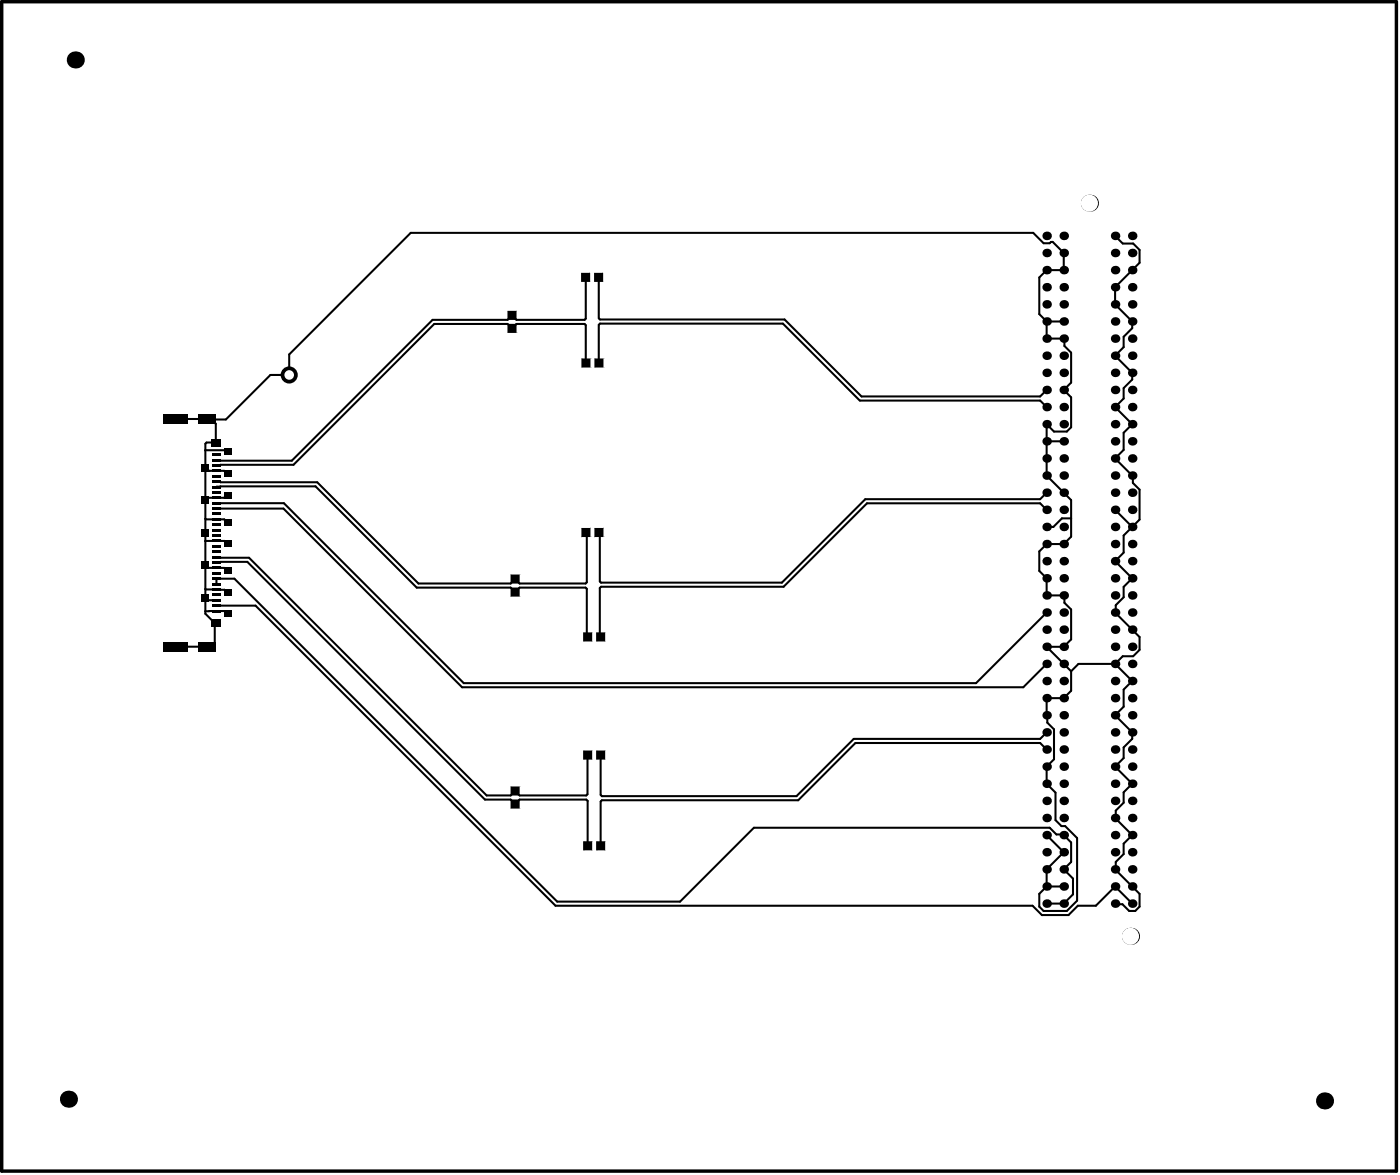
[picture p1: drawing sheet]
<svg xmlns="http://www.w3.org/2000/svg" width="346mm" height="290mm" viewBox="0 0 346 290" stroke-linecap="round" stroke-linejoin="round" font-family="sans-serif">
<path d="M.4 .4h344.4v288.6h-344.4z" fill="none" stroke="#000" stroke-width=".84"/>
<g fill="none" stroke="#000" stroke-width=".51">
<path d="M275.4 58.2l1.9 1.9h2.5l1.6 1.6v3.1l-6 6.1v4.2l4.2 4.2v1.7l-2.1 2.1v2.6l-2.1 2.1 4.2 4.2v1.7l-2.1 2.1v2.6l-2.1 2.1 4.2 4.2-2.1 2.1v4.2l-2.1 2.1 4.4 4.4v1.7l1.6 1.6v7.4l-3.9 4v4.2l-2.1 2.1 4.2 4.2-2.1 2.1v2.6l-2 2v1.6l-.1 .2 6 6v3.2l-1.6 1.6h-2.5l-1.9 1.8M144.6 68.5l.1 10.1-.3 .3h-16.9l-1.1-1.1-1.1 1.1h-18.5l-34.7 34.8h-17.7l-.9-.2M147.8 68.5l.1 10.1 .3 .3h45.5l19 18.9h44.2l1.6-1.6M258.5 79.3l-1.9-1.8v-9l1.9-1.8h4.2v-4.3l-2.7-2.7h-.5l-.3 .3h-1.5l-2.5-2.5h-153.8l-30 30v5h-4.6l-11 11h-3.6M258.5 79.3v4.3h4.2l.2 .1v1.7l1.6 1.6v7.4l-1.8 1.8 1.8 1.9v7.3l-1.1 1.1h-3.1l-1.8-1.8v12.7l6 6v9.1l-1.8 1.8h-4.2l-1.9 1.8v4.8l1.9 1.8v4.2h4.2l.2 .2v1.7l1.6 1.6v7.4l-1.8 1.8h-4.2l6 6.1M258.5 79.3h4.2M144.7 89.6v-9.4l-.3-.3h-16.9l-1.1 1.1-1.1-1.1h-18.1l-34.7 34.8h-18.1l-.9 .2M147.9 89.6v-9.4l.3-.3h45.1l19 19h44.6l1.6 1.6M43.4 103.4l8.8 .1M50.7 115.5l.7 .7h4l.6 .7h.3M50.7 111.1h5.1l.5 .4M51.7 116.2h.1"/>
<path d="M52.2 103.5l1.1 1.1v4.6h-2.3l-.3 .3v42l2.3 2.3M53.5 118.9l.9 .1h23.9l25 25h22.8l1.1-1.1 1.1 1.1h16.3l.3-.3v-12.1l-.2-.2M258.5 108.9h4.2M50.7 128l.2 .2h4.5l.6 .6h.3M50.7 133.5h4.7l.6 .7h.3M50.7 139.5l.7 .6 4 .1 .6 .6h.3M53.5 124.2h16.6l44.4 44.4h126.5l17.5-17.4M53.5 125.5h16.5l44.1 44.1h138.6l5.8-5.8M53.5 120.2l.9-.2h23.5l25 25h23.2l1.1 1.1 1.1-1.1h16.3l.3 .3v11.7l.2 .2M53.5 138.8l.9-.1h6.7l58.7 58.6h6.3l1.1 1.1 1.1-1.1h16.5l.3 .4v11M53.5 137.5l.9 .2h7.1l58.7 58.6h5.9l1.1-1.1 1.1 1.1h16.5l.3-.3v-9.7M56.3 122.2h-.3l-.6 .7h-4l-.7 .6"/>
<path d="M258.5 125.8l-1.6-1.6h-42.8l-20.6 20.6h-45.1l-.3 .3v11.9l.2 .2M258.5 121.6l-1.6 1.6h-43.2l-20.6 20.6h-44.7l-.3-.3v-11.9l-.2-.2M264.5 127.9h-2.3l-2.1 2.1h-1.6M275.4 125.8l4.2 4.2M50.7 150.9l4.7-.1 .6 .7h.3M50.7 145.4l4.8 .2 .5 .5h.3M50.7 147.5l.7 .6h2.1M51.7 150.8l-.1 .1M53 153.8v4.9l-.9 .9h-8.7M53 153.8h.1M53.5 140.1v.1M53.5 149.5h9.6l74.1 74h117.8l2.3 2.3h6.6l2.3-2.3h4.4l4.8-4.7 4.2 4.2"/>
<path d="M53.5 144.1v-1.3h4.4l79.7 79.7h30.3l18.3-18.2h73l1.7 1.6h1.6l2 2v4.8l-1.8 1.9 2.3 2.2v3.9l-2.3 2.3h-4.2M264.5 165.7v4.8l-1.8 1.8h-4.2l.1 6 1.7 1.7v7.4l-1.8 1.8v4.2l2.2 2.2v6.8l1.4 1.5h.9l3 2.9v15.5l-2.6 2.5h-5.7l-1.1-1v-3.2l1.9-1.8M275.4 163.8l4.2 4.3-2.1 2.1v4.2l-2.1 2.1 4.2 4.2v1.6l-2.1 2.2v2.6l-2.1 2.1 4.2 4.2-2.1 2.1v2.6l-2 2v1.6l-.1 .2 4.2 4.2-2.1 2.1v2.6l-2 1.9v1.7l-.1 .2 6 6v3.2l-1.1 1h-1.5l-1.6-1.6h-1.7l-.1-.2M275.4 163.8h-9.1l-1.8 1.9M258.5 180.7l-1.6 1.7h-46.1l-14.1 14.1h-48.1l-.3-.3v-9.9M258.5 185l-1.6-1.6h-45.7l-14.1 14.1h-48.5l-.3 .3v10.9M258.5 206.1l4.2 4.2-4.2 4.3v4.2M258.5 218.8h4.2"/>
</g>
<circle cx="71.4" cy="92.5" r="2.11" fill="#000"/>
<circle cx="71.4" cy="92.5" r="1.18" fill="#fff"/>
<circle cx="338.5" cy="6.8" r="2.11" fill="#000"/>
<circle cx="338.5" cy="6.8" r="3.3" fill="#fff"/>
<circle cx="338.1" cy="281.8" r="2.11" fill="#000"/>
<circle cx="338.1" cy="281.8" r="3.3" fill="#fff"/>
<circle cx="7.6" cy="281.8" r="2.11" fill="#000"/>
<circle cx="7.6" cy="281.8" r="3.3" fill="#fff"/>
<circle cx="7.2" cy="6.8" r="2.11" fill="#000"/>
<circle cx="7.2" cy="6.8" r="3.3" fill="#fff"/>
<circle cx="279.2" cy="231.1" r="2.11" fill="#000"/>
<circle cx="279.2" cy="231.1" r="2.11" fill="#fff"/>
<circle cx="269" cy="50.1" r="2.11" fill="#000"/>
<circle cx="269" cy="50.1" r="2.11" fill="#fff"/>
<g fill="#000">
<circle cx="18.6" cy="14.8" r="2.11"/>
<circle cx="258.5" cy="58.2" r="1.06"/>
<circle cx="262.7" cy="58.2" r="1.06"/>
<circle cx="275.4" cy="58.2" r="1.06"/>
<circle cx="279.6" cy="58.2" r="1.06"/>
<circle cx="258.5" cy="62.4" r="1.06"/>
<circle cx="258.5" cy="66.7" r="1.06"/>
<circle cx="258.5" cy="75.1" r="1.06"/>
<circle cx="258.5" cy="79.3" r="1.06"/>
<circle cx="258.5" cy="70.9" r="1.06"/>
<circle cx="262.7" cy="79.3" r="1.06"/>
<circle cx="262.7" cy="62.4" r="1.06"/>
<circle cx="262.7" cy="66.7" r="1.06"/>
<circle cx="262.7" cy="70.9" r="1.06"/>
<circle cx="262.7" cy="75.1" r="1.06"/>
<circle cx="275.4" cy="66.7" r="1.06"/>
<circle cx="275.4" cy="75.1" r="1.06"/>
<circle cx="275.4" cy="70.9" r="1.06"/>
<circle cx="275.4" cy="79.3" r="1.06"/>
<circle cx="275.4" cy="62.4" r="1.06"/>
<circle cx="279.6" cy="66.7" r="1.06"/>
<circle cx="279.6" cy="79.3" r="1.06"/>
<circle cx="279.6" cy="75.1" r="1.06"/>
<circle cx="279.6" cy="70.9" r="1.06"/>
<circle cx="279.6" cy="62.4" r="1.06"/>
<circle cx="258.5" cy="96.2" r="1.06"/>
<circle cx="258.5" cy="83.6" r="1.06"/>
<circle cx="258.5" cy="92" r="1.06"/>
<circle cx="258.5" cy="87.8" r="1.06"/>
<circle cx="262.7" cy="83.6" r="1.06"/>
<circle cx="262.7" cy="87.8" r="1.06"/>
<circle cx="262.7" cy="92" r="1.06"/>
<circle cx="262.7" cy="96.2" r="1.06"/>
<circle cx="275.4" cy="92" r="1.06"/>
<circle cx="275.4" cy="83.6" r="1.06"/>
<circle cx="275.4" cy="96.2" r="1.06"/>
<circle cx="275.4" cy="87.8" r="1.06"/>
<circle cx="279.6" cy="83.6" r="1.06"/>
<circle cx="279.6" cy="92" r="1.06"/>
<circle cx="279.6" cy="87.8" r="1.06"/>
<circle cx="279.6" cy="96.2" r="1.06"/>
<circle cx="258.5" cy="117.4" r="1.06"/>
<circle cx="258.5" cy="113.1" r="1.06"/>
<circle cx="258.5" cy="104.7" r="1.06"/>
<circle cx="258.5" cy="108.9" r="1.06"/>
<circle cx="258.5" cy="100.5" r="1.06"/>
<circle cx="262.7" cy="104.7" r="1.06"/>
<circle cx="262.7" cy="113.1" r="1.06"/>
<circle cx="262.7" cy="117.4" r="1.06"/>
<circle cx="262.7" cy="100.5" r="1.06"/>
<circle cx="262.7" cy="108.9" r="1.06"/>
<circle cx="275.4" cy="104.7" r="1.06"/>
<circle cx="275.4" cy="113.1" r="1.06"/>
<circle cx="275.4" cy="117.4" r="1.06"/>
<circle cx="275.4" cy="100.5" r="1.06"/>
<circle cx="275.4" cy="108.9" r="1.06"/>
<circle cx="279.6" cy="108.9" r="1.06"/>
<circle cx="279.6" cy="104.7" r="1.06"/>
<circle cx="279.6" cy="117.4" r="1.06"/>
<circle cx="279.6" cy="113.1" r="1.06"/>
<circle cx="279.6" cy="100.5" r="1.06"/>
<circle cx="258.5" cy="138.5" r="1.06"/>
<circle cx="258.5" cy="134.3" r="1.06"/>
<circle cx="258.5" cy="130" r="1.06"/>
<circle cx="258.5" cy="121.6" r="1.06"/>
<circle cx="258.5" cy="125.8" r="1.06"/>
<circle cx="262.7" cy="130" r="1.06"/>
<circle cx="262.7" cy="134.3" r="1.06"/>
<circle cx="262.7" cy="138.5" r="1.06"/>
<circle cx="262.7" cy="121.6" r="1.06"/>
<circle cx="262.7" cy="125.8" r="1.06"/>
<circle cx="275.4" cy="125.8" r="1.06"/>
<circle cx="275.4" cy="134.3" r="1.06"/>
<circle cx="275.4" cy="138.5" r="1.06"/>
<circle cx="275.4" cy="121.6" r="1.06"/>
<circle cx="275.4" cy="130" r="1.06"/>
<circle cx="279.6" cy="138.5" r="1.06"/>
<circle cx="279.6" cy="134.3" r="1.06"/>
<circle cx="279.6" cy="130" r="1.06"/>
<circle cx="279.6" cy="125.8" r="1.06"/>
<circle cx="279.6" cy="121.6" r="1.06"/>
<circle cx="258.5" cy="146.9" r="1.06"/>
<circle cx="258.5" cy="155.4" r="1.06"/>
<circle cx="258.5" cy="159.6" r="1.06"/>
<circle cx="258.5" cy="142.7" r="1.06"/>
<circle cx="258.5" cy="151.2" r="1.06"/>
<circle cx="262.7" cy="151.2" r="1.06"/>
<circle cx="262.7" cy="159.6" r="1.06"/>
<circle cx="262.7" cy="155.4" r="1.06"/>
<circle cx="262.7" cy="142.7" r="1.06"/>
<circle cx="262.7" cy="146.9" r="1.06"/>
<circle cx="275.4" cy="146.9" r="1.06"/>
<circle cx="275.4" cy="142.7" r="1.06"/>
<circle cx="275.4" cy="159.6" r="1.06"/>
<circle cx="275.4" cy="155.4" r="1.06"/>
<circle cx="275.4" cy="151.2" r="1.06"/>
<circle cx="279.6" cy="151.2" r="1.06"/>
<circle cx="279.6" cy="142.7" r="1.06"/>
<circle cx="279.6" cy="155.4" r="1.06"/>
<circle cx="279.6" cy="159.6" r="1.06"/>
<circle cx="279.6" cy="146.9" r="1.06"/>
<circle cx="258.5" cy="168.1" r="1.06"/>
<circle cx="258.5" cy="172.3" r="1.06"/>
<circle cx="258.5" cy="176.5" r="1.06"/>
<circle cx="258.5" cy="163.8" r="1.06"/>
<circle cx="262.7" cy="163.8" r="1.06"/>
<circle cx="262.7" cy="176.5" r="1.06"/>
<circle cx="262.7" cy="172.3" r="1.06"/>
<circle cx="262.7" cy="168.1" r="1.06"/>
<circle cx="275.4" cy="176.5" r="1.06"/>
<circle cx="275.4" cy="172.3" r="1.06"/>
<circle cx="275.4" cy="168.1" r="1.06"/>
<circle cx="275.4" cy="163.8" r="1.06"/>
<circle cx="279.6" cy="168.1" r="1.06"/>
<circle cx="279.6" cy="163.8" r="1.06"/>
<circle cx="279.6" cy="172.3" r="1.06"/>
<circle cx="279.6" cy="176.5" r="1.06"/>
<circle cx="258.5" cy="189.2" r="1.06"/>
<circle cx="258.5" cy="185" r="1.06"/>
<circle cx="258.5" cy="193.4" r="1.06"/>
<circle cx="258.5" cy="180.7" r="1.06"/>
<circle cx="258.5" cy="197.7" r="1.06"/>
<circle cx="262.7" cy="193.4" r="1.06"/>
<circle cx="262.7" cy="185" r="1.06"/>
<circle cx="262.7" cy="197.7" r="1.06"/>
<circle cx="262.7" cy="189.2" r="1.06"/>
<circle cx="262.7" cy="180.7" r="1.06"/>
<circle cx="275.4" cy="189.2" r="1.06"/>
<circle cx="275.4" cy="197.7" r="1.06"/>
<circle cx="275.4" cy="193.4" r="1.06"/>
<circle cx="275.4" cy="185" r="1.06"/>
<circle cx="275.4" cy="180.7" r="1.06"/>
<circle cx="279.6" cy="189.2" r="1.06"/>
<circle cx="279.6" cy="180.7" r="1.06"/>
<circle cx="279.6" cy="185" r="1.06"/>
<circle cx="279.6" cy="197.7" r="1.06"/>
<circle cx="279.6" cy="193.4" r="1.06"/>
<circle cx="258.5" cy="201.9" r="1.06"/>
<circle cx="258.5" cy="206.1" r="1.06"/>
<circle cx="258.5" cy="210.3" r="1.06"/>
<circle cx="258.5" cy="218.8" r="1.06"/>
<circle cx="258.5" cy="214.6" r="1.06"/>
<circle cx="262.7" cy="218.8" r="1.06"/>
<circle cx="262.7" cy="214.6" r="1.06"/>
<circle cx="262.7" cy="206.1" r="1.06"/>
<circle cx="262.7" cy="201.9" r="1.06"/>
<circle cx="262.7" cy="210.3" r="1.06"/>
<circle cx="275.4" cy="210.3" r="1.06"/>
<circle cx="275.4" cy="201.9" r="1.06"/>
<circle cx="275.4" cy="218.8" r="1.06"/>
<circle cx="275.4" cy="214.6" r="1.06"/>
<circle cx="275.4" cy="206.1" r="1.06"/>
<circle cx="279.6" cy="218.8" r="1.06"/>
<circle cx="279.6" cy="201.9" r="1.06"/>
<circle cx="279.6" cy="214.6" r="1.06"/>
<circle cx="279.6" cy="206.1" r="1.06"/>
<circle cx="279.6" cy="210.3" r="1.06"/>
<circle cx="258.5" cy="223" r="1.06"/>
<circle cx="262.7" cy="223" r="1.06"/>
<circle cx="275.4" cy="223" r="1.06"/>
<circle cx="279.6" cy="223" r="1.06"/>
<circle cx="16.9" cy="271.3" r="2.11"/>
<circle cx="327.1" cy="271.7" r="2.11"/>
</g>
<g fill="#000">
<path d="M125.4 76.7l2.2 .1-.1 2.2-2.2-.1z" fill-rule="evenodd"/>
<path d="M143.5 67.4l2.2-.1v2.2l-2.2 .1z" fill-rule="evenodd"/>
<path d="M146.7 67.4l2.2-.1v2.2l-2.1 .1z" fill-rule="evenodd"/>
<path d="M125.4 79.9l2.2 .1-.1 2.2-2.2-.1z" fill-rule="evenodd"/>
<path d="M143.6 88.5h2.2v2.2l-2.2-.1z" fill-rule="evenodd"/>
<path d="M146.8 88.5h2.2v2.2l-2.2-.1z" fill-rule="evenodd"/>
<path d="M40.3 102.2h6.2v2.4h-6.2z" fill-rule="evenodd"/>
<path d="M49.8 114.6h1.8v1.8h-1.8z" fill-rule="evenodd"/>
<path d="M49 102.2h4.3v2.4h-4.3z" fill-rule="evenodd"/>
<path d="M52.5 111.9h2v.6h-2z" fill-rule="evenodd"/>
<path d="M52.5 113.2h2v.7h-2z" fill-rule="evenodd"/>
<path d="M52.5 114.5h2v.7h-2z" fill-rule="evenodd"/>
<path d="M52.5 115.9h2v.6h-2z" fill-rule="evenodd"/>
<path d="M52.5 117.2h2v.7h-2z" fill-rule="evenodd"/>
<path d="M52.5 118.5h2v.7h-2z" fill-rule="evenodd"/>
<path d="M52.5 119.9h2v.6h-2z" fill-rule="evenodd"/>
<path d="M52.1 108.3h2.4v1.8h-2.4z" fill-rule="evenodd"/>
<path d="M55.3 110.8h1.9v1.5h-1.9z" fill-rule="evenodd"/>
<path d="M55.3 116.1h1.9v1.5h-1.9z" fill-rule="evenodd"/>
<path d="M49.8 130.6h1.8v1.8h-1.8z" fill-rule="evenodd"/>
<path d="M49.8 138.6h1.8v1.8h-1.8z" fill-rule="evenodd"/>
<path d="M49.8 122.6h1.8v1.8h-1.8z" fill-rule="evenodd"/>
<path d="M52.5 121.2h2v.7h-2z" fill-rule="evenodd"/>
<path d="M52.5 122.5h2v.7h-2z" fill-rule="evenodd"/>
<path d="M52.5 123.9h2v.6h-2z" fill-rule="evenodd"/>
<path d="M52.5 125.2h2v.6h-2z" fill-rule="evenodd"/>
<path d="M52.5 126.5h2v.7h-2z" fill-rule="evenodd"/>
<path d="M52.5 127.8h2v.7h-2z" fill-rule="evenodd"/>
<path d="M52.5 129.2h2v.6h-2z" fill-rule="evenodd"/>
<path d="M52.5 133.2h2v.6h-2z" fill-rule="evenodd"/>
<path d="M52.5 130.5h2v.7h-2z" fill-rule="evenodd"/>
<path d="M52.5 134.5h2v.7h-2z" fill-rule="evenodd"/>
<path d="M52.5 135.8h2v.7h-2z" fill-rule="evenodd"/>
<path d="M52.5 137.2h2v.6h-2z" fill-rule="evenodd"/>
<path d="M52.5 138.5h2v.7h-2z" fill-rule="evenodd"/>
<path d="M52.5 139.8h2v.7h-2z" fill-rule="evenodd"/>
<path d="M52.5 131.8h2v.7h-2z" fill-rule="evenodd"/>
<path d="M55.3 133.4h1.9v1.5h-1.9z" fill-rule="evenodd"/>
<path d="M55.3 128.1h1.9v1.5h-1.9z" fill-rule="evenodd"/>
<path d="M55.3 121.4h1.9v1.5h-1.9z" fill-rule="evenodd"/>
<path d="M143.6 130.4l2.2-.1v2.2h-2.2z" fill-rule="evenodd"/>
<path d="M146.8 130.4l2.2-.1v2.2h-2.2z" fill-rule="evenodd"/>
<path d="M40.3 158.4h6.2v2.4h-6.2z" fill-rule="evenodd"/>
<path d="M49.8 146.6h1.8v1.8h-1.8z" fill-rule="evenodd"/>
<path d="M49 158.4h4.3v2.4h-4.3z" fill-rule="evenodd"/>
<path d="M52.5 150.5h2v.6h-2z" fill-rule="evenodd"/>
<path d="M52.5 146.5h2v.6h-2z" fill-rule="evenodd"/>
<path d="M52.5 147.8h2v.7h-2z" fill-rule="evenodd"/>
<path d="M52.5 149.1h2v.7h-2z" fill-rule="evenodd"/>
<path d="M52.1 152.9h2.4v1.8h-2.4z" fill-rule="evenodd"/>
<path d="M52.5 141.2h2v.6h-2z" fill-rule="evenodd"/>
<path d="M52.5 142.5h2v.6h-2z" fill-rule="evenodd"/>
<path d="M52.5 143.8h2v.7h-2z" fill-rule="evenodd"/>
<path d="M52.5 145.1h2v.7h-2z" fill-rule="evenodd"/>
<path d="M55.3 150.7h1.9v1.5h-1.9z" fill-rule="evenodd"/>
<path d="M55.3 145.4h1.9v1.5h-1.9z" fill-rule="evenodd"/>
<path d="M55.3 140.1h1.9v1.5h-1.9z" fill-rule="evenodd"/>
<path d="M126.1 141.8h2.2v2.2h-2.2z" fill-rule="evenodd"/>
<path d="M126.1 145l2.2 .1v2.1h-2.2z" fill-rule="evenodd"/>
<path d="M144.1 156.1h2.1v2.2h-2.2z" fill-rule="evenodd"/>
<path d="M147.2 156.1h2.2v2.2h-2.1z" fill-rule="evenodd"/>
<path d="M126.1 194.2l2.2-.1v2.2h-2.2z" fill-rule="evenodd"/>
<path d="M126.1 197.4l2.2-.1v2.2h-2.2z" fill-rule="evenodd"/>
<path d="M144.1 185.2l2.1 .1v2.2l-2.2-.1z" fill-rule="evenodd"/>
<path d="M147.3 185.2l2.1 .1v2.2l-2.2-.1z" fill-rule="evenodd"/>
<path d="M144.1 207.6l2.1 .1v2.2l-2.2-.1z" fill-rule="evenodd"/>
<path d="M147.2 207.7l2.2-.1v2.2l-2.1 .1z" fill-rule="evenodd"/>
</g>
</svg>
